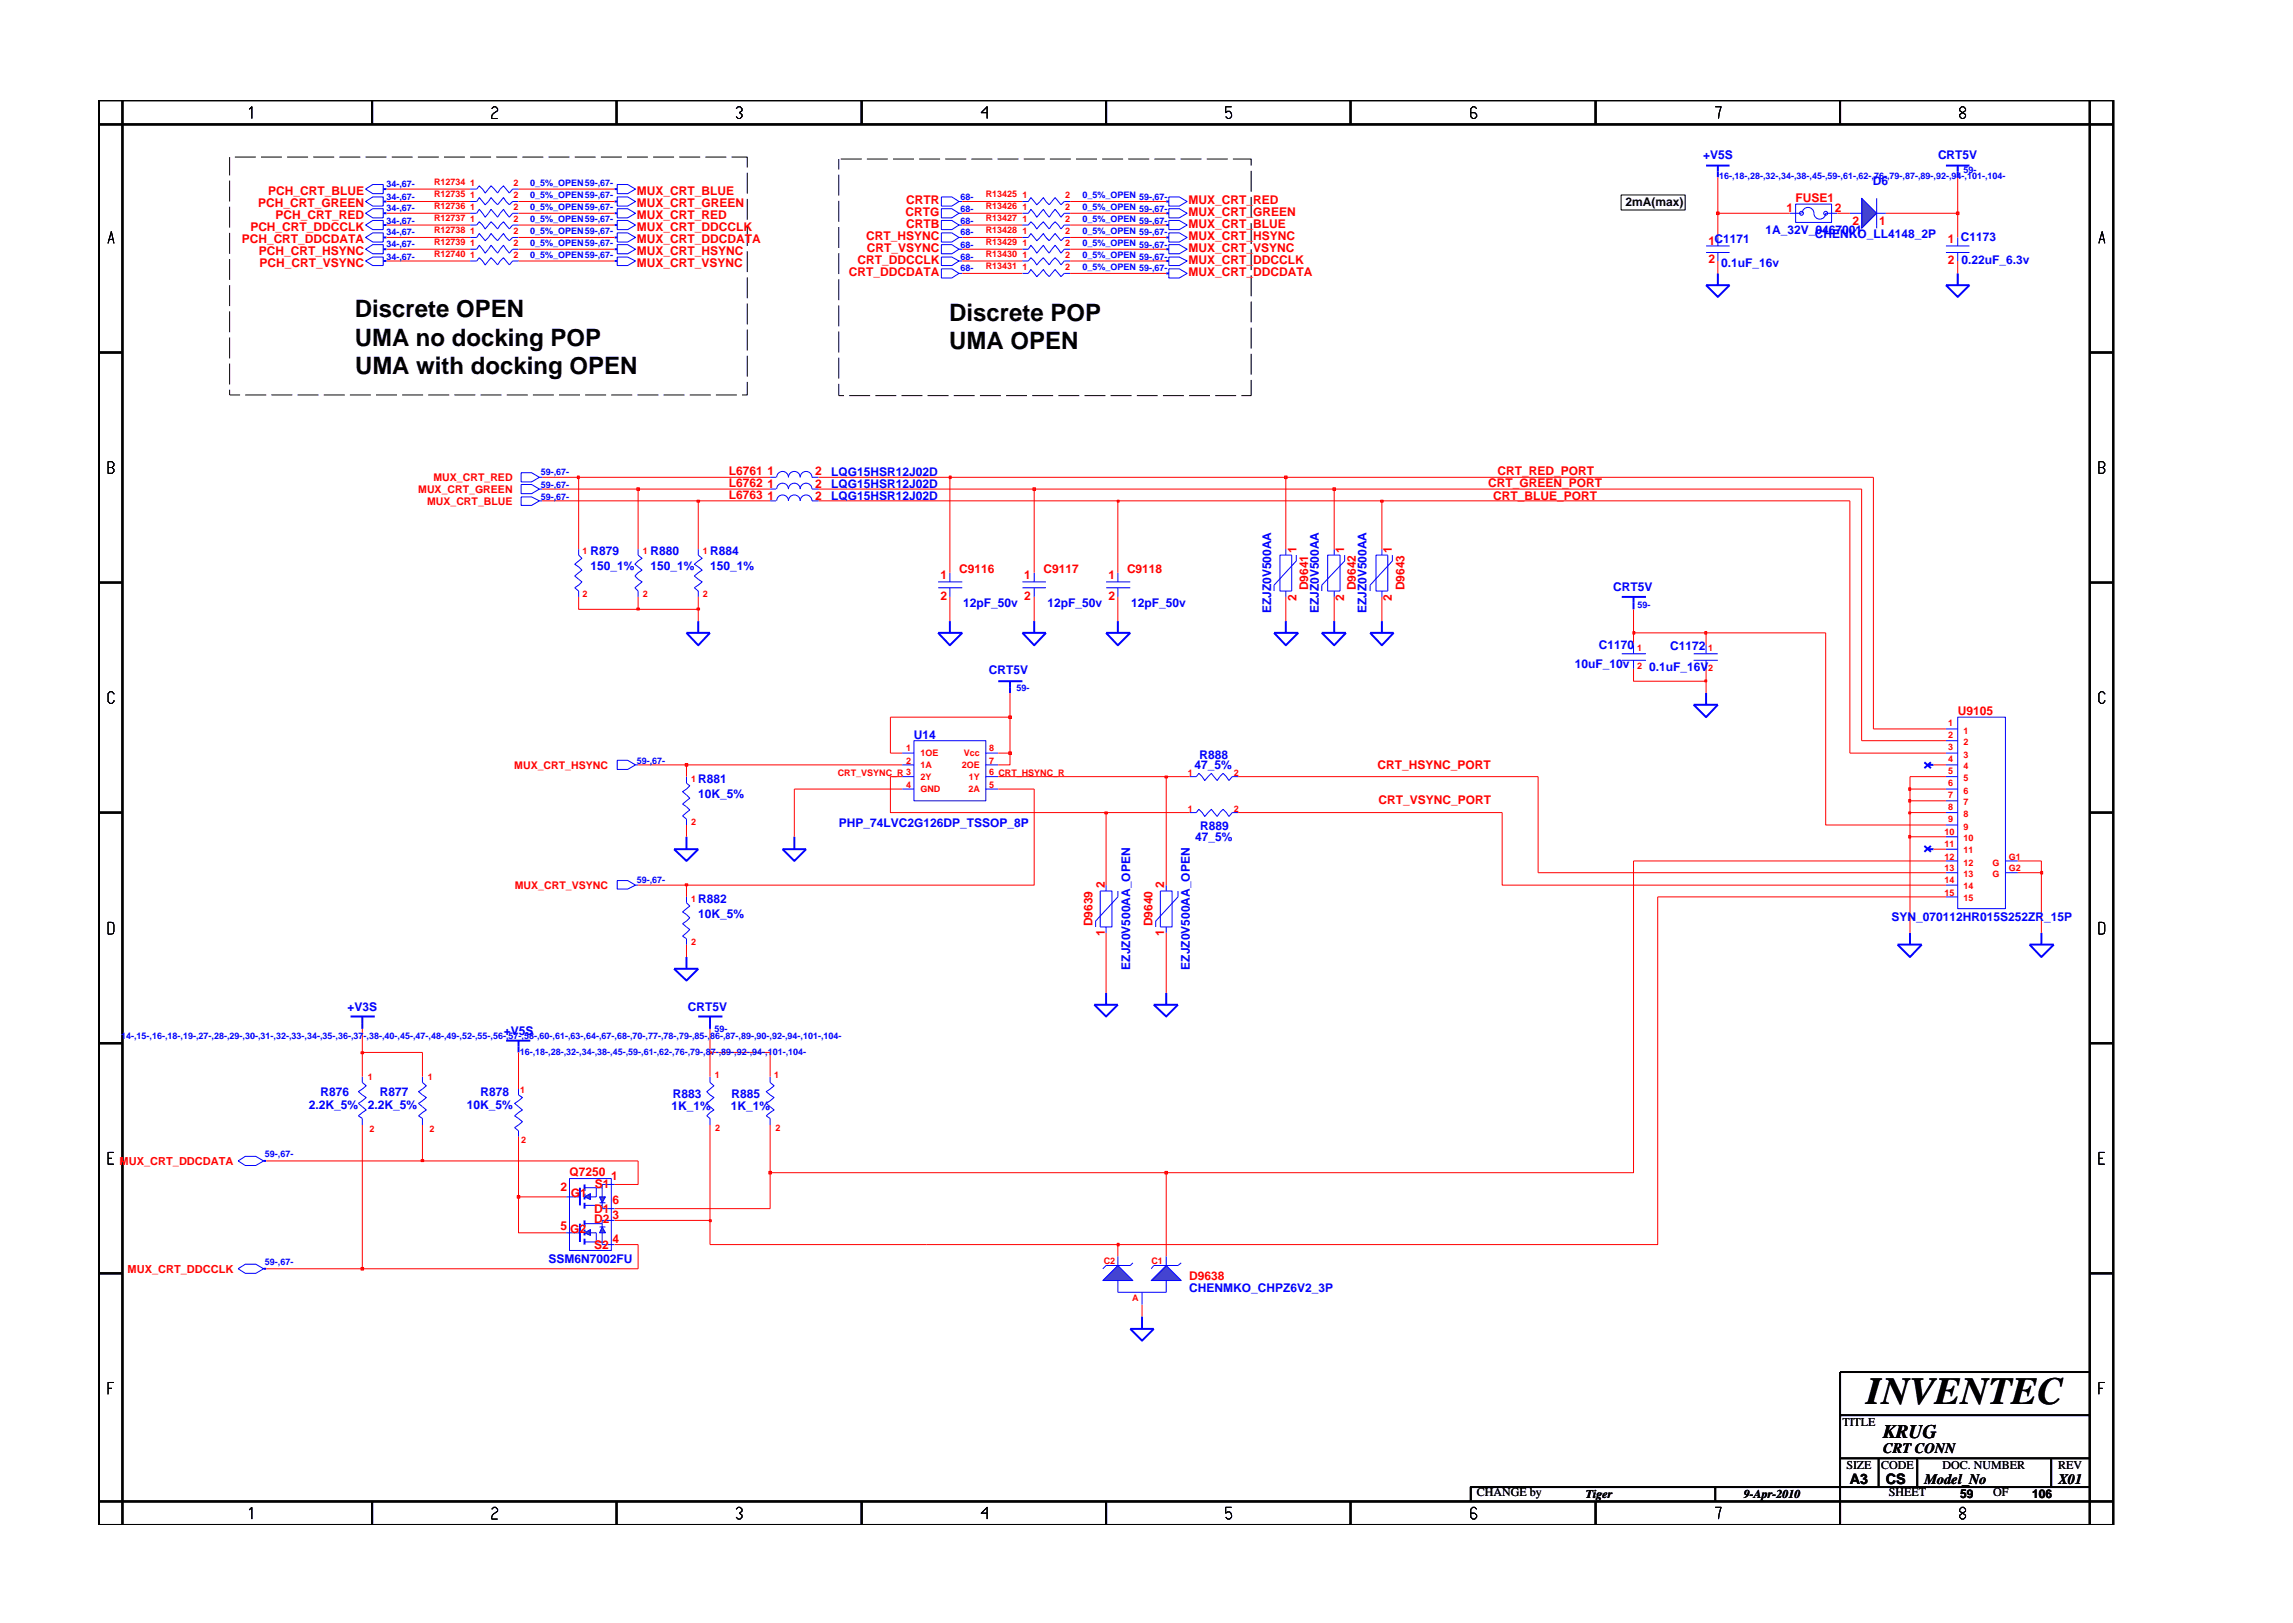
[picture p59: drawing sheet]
<svg xmlns="http://www.w3.org/2000/svg" width="297mm" height="210mm" viewBox="0 0 297 210" stroke-linecap="round" stroke-linejoin="round" font-family="sans-serif">
<defs><g id="words">
<text font-size="5" x="241.8" y="181.9">INVENTEC</text>
<g font-size="3.1">
<text x="46" y="41.1">Discrete OPEN</text>
<text x="122.9" y="41.6">Discrete POP</text>
<text x="45.9" y="44.8">UMA no docking POP</text>
<text x="123" y="45.3">UMA OPEN</text>
<text x="46" y="48.4">UMA with docking OPEN</text>
</g>
<text font-size="2.5" x="244" y="186.3">KRUG</text>
<g font-size="1.9">
<text x="244" y="188.2">CRT CONN</text>
<text x="239.6" y="192.2">A3</text>
<text x="244.3" y="192.3">CS</text>
<text x="249.3" y="192.2">Model_No</text>
<text x="266.6" y="192.2">X01</text>
</g>
<g font-size="1.6" fill="#00f">
<text x="220.6" y="20.6">+V5S</text>
<text x="251.1" y="20.6">CRT5V</text>
<text x="242.6" y="24">D6</text>
<text x="223" y="34.6">0.1uF_16v</text>
<text x="228.7" y="30.3">1A_32V_0467001</text>
<text x="235.1" y="30.8">CHENKO_LL4148_2P</text>
<text x="254.1" y="34.3">0.22uF_6.3v</text>
<text x="107.7" y="61.7">LQG15HSR12J02D</text>
<text x="107.7" y="63.2">LQG15HSR12J02D</text>
<text x="107.7" y="64.8">LQG15HSR12J02D</text>
<text x="76.5" y="71.9">R879</text>
<text x="84.3" y="71.9">R880</text>
<text x="92" y="71.9">R884</text>
<text x="76.5" y="73.9">150_1%</text>
<text x="84.3" y="73.9">150_1%</text>
<text x="92" y="73.9">150_1%</text>
<text x="209" y="76.5">CRT5V</text>
<text x="124.8" y="78.6">12pF_50v</text>
<text x="135.7" y="78.6">12pF_50v</text>
<text x="146.5" y="78.6">12pF_50v</text>
<text x="164.6" y="79.5" transform="rotate(-90 164.6 79.5)">EZJZ0V500AA</text>
<text x="170.8" y="79.5" transform="rotate(-90 170.8 79.5)">EZJZ0V500AA</text>
<text x="177" y="79.5" transform="rotate(-90 177 79.5)">EZJZ0V500AA</text>
<text x="128.1" y="87.4">CRT5V</text>
<text x="204" y="86.6">10uF_10v</text>
<text x="207.1" y="84">C1170</text>
<text x="213.6" y="86.9">0.1uF_16V</text>
<text x="216.4" y="84.2">C1172</text>
<text x="118.4" y="95.8">U14</text>
<text x="90.5" y="101.5">R881</text>
<text x="154.8" y="99.7">47_5%</text>
<text x="155.4" y="98.3">R888</text>
<text x="90.5" y="103.4">10K_5%</text>
<text x="108.7" y="107.1">PHP_74LVC2G126DP_TSSOP_8P</text>
<text x="155.5" y="107.6">R889</text>
<text x="154.8" y="108.9">47_5%</text>
<text x="90.5" y="118.9">10K_5%</text>
<text x="90.5" y="117">R882</text>
<text x="245" y="119.3">SYN_070112HR015S252ZR_15P</text>
<text x="146.4" y="125.6" transform="rotate(-90 146.4 125.6)">EZJZ0V500AA_OPEN</text>
<text x="154.1" y="125.6" transform="rotate(-90 154.1 125.6)">EZJZ0V500AA_OPEN</text>
<text x="45" y="130.9">+V3S</text>
<text x="89.1" y="131">CRT5V</text>
<text x="65.2" y="134.1">+V5S</text>
<text x="40" y="143.7">2.2K_5%</text>
<text x="41.5" y="142">R876</text>
<text x="47.6" y="143.7">2.2K_5%</text>
<text x="49.2" y="142">R877</text>
<text x="60.5" y="143.7">10K_5%</text>
<text x="62.3" y="142">R878</text>
<text x="87" y="143.7">1K_1%</text>
<text x="87.2" y="142.2">R883</text>
<text x="94.7" y="143.7">1K_1%</text>
<text x="94.8" y="142.2">R885</text>
<text x="71" y="163.6">SSM6N7002FU</text>
<text x="154" y="167.3">CHENMKO_CHPZ6V2_3P</text>
</g>
<g font-size="1.6" fill="#f00">
<text x="32.4" y="30">PCH_CRT_DDCCLK</text>
<text x="33.5" y="26.8">PCH_CRT_GREEN</text>
<text x="34.8" y="25.3">PCH_CRT_BLUE</text>
<text x="35.7" y="28.4">PCH_CRT_RED</text>
<text x="82.5" y="25.3">MUX_CRT_BLUE</text>
<text x="82.5" y="26.8">MUX_CRT_GREEN</text>
<text x="82.5" y="28.4">MUX_CRT_RED</text>
<text x="82.5" y="30">MUX_CRT_DDCCLK</text>
<text x="117.3" y="28">CRTG</text>
<text x="117.4" y="29.5">CRTB</text>
<text x="117.4" y="26.4">CRTR</text>
<text x="154" y="28">MUX_CRT_GREEN</text>
<text x="154" y="26.4">MUX_CRT_RED</text>
<text x="154" y="29.5">MUX_CRT_BLUE</text>
<text x="231.4" y="27.5">1</text>
<text x="232.6" y="26.1">FUSE1</text>
<text x="237.7" y="27.5">2</text>
<text x="240" y="29.2">2</text>
<text x="243.4" y="29.2">1</text>
<text x="31.3" y="31.5">PCH_CRT_DDCDATA</text>
<text x="33.5" y="33">PCH_CRT_HSYNC</text>
<text x="33.6" y="34.6">PCH_CRT_VSYNC</text>
<text x="82.5" y="31.5">MUX_CRT_DDCDATA</text>
<text x="82.5" y="33">MUX_CRT_HSYNC</text>
<text x="82.5" y="34.6">MUX_CRT_VSYNC</text>
<text x="110" y="35.7">CRT_DDCDATA</text>
<text x="111.1" y="34.2">CRT_DDCCLK</text>
<text x="112.2" y="31.1">CRT_HSYNC</text>
<text x="112.3" y="32.7">CRT_VSYNC</text>
<text x="154" y="32.7">MUX_CRT_VSYNC</text>
<text x="154" y="35.7">MUX_CRT_DDCDATA</text>
<text x="154" y="31.1">MUX_CRT_HSYNC</text>
<text x="154" y="34.2">MUX_CRT_DDCCLK</text>
<text x="221.3" y="31.7">1C1171</text>
<text x="221.3" y="34.1">2</text>
<text x="252.3" y="31.5">1 C1173</text>
<text x="252.3" y="34.2">2</text>
<text x="94.4" y="61.5">L6761</text>
<text x="94.4" y="63.1">L6762</text>
<text x="94.4" y="64.6">L6763</text>
<text x="99.4" y="64.7">1</text>
<text x="99.4" y="61.6">1</text>
<text x="99.4" y="63.2">1</text>
<text x="105.6" y="64.7">2</text>
<text x="105.6" y="61.6">2</text>
<text x="105.6" y="63.2">2</text>
<text x="192.8" y="63.1">CRT_GREEN_PORT</text>
<text x="193.4" y="64.8">CRT_BLUE_PORT</text>
<text x="194" y="61.6">CRT_RED_PORT</text>
<text x="168" y="71.6" transform="rotate(-90 168 71.6)">1</text>
<text x="174.1" y="71.6" transform="rotate(-90 174.1 71.6)">1</text>
<text x="180.3" y="71.6" transform="rotate(-90 180.3 71.6)">1</text>
<text x="121.8" y="75">1</text>
<text x="121.8" y="77.7">2</text>
<text x="124.2" y="74.2">C9116</text>
<text x="132.7" y="75">1</text>
<text x="132.7" y="77.7">2</text>
<text x="135.2" y="74.2">C9117</text>
<text x="143.6" y="75">1</text>
<text x="143.6" y="77.7">2</text>
<text x="146" y="74.2">C9118</text>
<text x="168" y="77.9" transform="rotate(-90 168 77.9)">2</text>
<text x="169.5" y="76.5" transform="rotate(-90 169.5 76.5)">D9641</text>
<text x="174.1" y="77.9" transform="rotate(-90 174.1 77.9)">2</text>
<text x="175.7" y="76.5" transform="rotate(-90 175.7 76.5)">D9642</text>
<text x="180.3" y="77.9" transform="rotate(-90 180.3 77.9)">2</text>
<text x="181.9" y="76.5" transform="rotate(-90 181.9 76.5)">D9643</text>
<text x="253.6" y="92.7">U9105</text>
<text x="178.5" y="99.7">CRT_HSYNC_PORT</text>
<text x="178.6" y="104.1">CRT_VSYNC_PORT</text>
<text x="143.1" y="115" transform="rotate(-90 143.1 115)">2</text>
<text x="150.8" y="115" transform="rotate(-90 150.8 115)">2</text>
<text x="141.5" y="120" transform="rotate(-90 141.5 120)">D9639</text>
<text x="143.1" y="121.3" transform="rotate(-90 143.1 121.3)">1</text>
<text x="149.3" y="120" transform="rotate(-90 149.3 120)">D9640</text>
<text x="150.8" y="121.3" transform="rotate(-90 150.8 121.3)">1</text>
<text x="72.6" y="154.2">2</text>
<text x="73.8" y="152.3">Q7250</text>
<text x="73.9" y="155">G1</text>
<text x="77.1" y="153.8">S1</text>
<text x="79.2" y="152.9">1</text>
<text x="79.4" y="155.9">6</text>
<text x="72.6" y="159.4">5</text>
<text x="73.9" y="159.7">G2</text>
<text x="77" y="161.8">S2</text>
<text x="77" y="157.1">D1</text>
<text x="77" y="158.5">D2</text>
<text x="79.4" y="161.1">4</text>
<text x="79.4" y="157.9">3</text>
<text x="154" y="165.8">D9638</text>
</g>
<g font-size="1.6">
<text x="210.6" y="26.7">2mA(max)</text>
<text x="238.7" y="184.8">TITLE</text>
<text x="239.2" y="190.4">SIZE</text>
<text x="243.7" y="190.4">CODE</text>
<text x="251.7" y="190.4">DOC. NUMBER</text>
<text x="266.6" y="190.4">REV</text>
<text x="191.3" y="193.8">CHANGE by</text>
<text x="205.4" y="194.1">Tiger</text>
<text x="225.9" y="194.1">9-Apr-2010</text>
<text x="244.7" y="193.8">SHEET</text>
<text x="253.9" y="194.1">59</text>
<text x="258.2" y="193.8">OF</text>
<text x="263.3" y="194.1">106</text>
</g>
<g font-size="1.4" fill="#f00">
<text x="54.2" y="63.9">MUX_CRT_GREEN</text>
<text x="55.3" y="65.4">MUX_CRT_BLUE</text>
<text x="56.2" y="62.3">MUX_CRT_RED</text>
<text x="66.6" y="99.6">MUX_CRT_HSYNC</text>
<text x="66.7" y="115.2">MUX_CRT_VSYNC</text>
<text x="15.5" y="150.9">MUX_CRT_DDCDATA</text>
<text x="16.5" y="164.9">MUX_CRT_DDCCLK</text>
</g>
<g font-size="1.2" fill="#f00">
<text x="56.2" y="24">R12734</text>
<text x="56.2" y="27.1">R12736</text>
<text x="56.2" y="28.6">R12737</text>
<text x="56.2" y="25.5">R12735</text>
<text x="60.9" y="27.2">1</text>
<text x="60.9" y="24.2">1</text>
<text x="60.9" y="28.8">1</text>
<text x="60.9" y="25.7">1</text>
<text x="66.5" y="27.2">2</text>
<text x="66.5" y="24.2">2</text>
<text x="66.5" y="28.8">2</text>
<text x="66.5" y="25.7">2</text>
<text x="127.7" y="28.6">R13427</text>
<text x="127.7" y="27.1">R13426</text>
<text x="127.7" y="25.5">R13425</text>
<text x="132.4" y="28.8">1</text>
<text x="132.4" y="27.2">1</text>
<text x="132.4" y="25.7">1</text>
<text x="138" y="28.8">2</text>
<text x="138" y="27.2">2</text>
<text x="138" y="25.7">2</text>
<text x="56.2" y="33.3">R12740</text>
<text x="56.2" y="31.8">R12739</text>
<text x="56.2" y="30.2">R12738</text>
<text x="60.9" y="31.9">1</text>
<text x="60.9" y="33.5">1</text>
<text x="60.9" y="30.3">1</text>
<text x="66.5" y="31.9">2</text>
<text x="66.5" y="33.5">2</text>
<text x="66.5" y="30.3">2</text>
<text x="127.7" y="34.8">R13431</text>
<text x="127.7" y="33.3">R13430</text>
<text x="127.7" y="30.2">R13428</text>
<text x="127.7" y="31.8">R13429</text>
<text x="132.4" y="35">1</text>
<text x="132.4" y="30.3">1</text>
<text x="132.4" y="33.5">1</text>
<text x="132.4" y="31.9">1</text>
<text x="138" y="35">2</text>
<text x="138" y="30.3">2</text>
<text x="138" y="33.5">2</text>
<text x="138" y="31.9">2</text>
<text x="75.5" y="71.7">1</text>
<text x="83.3" y="71.7">1</text>
<text x="91" y="71.7">1</text>
<text x="75.5" y="77.3">2</text>
<text x="83.3" y="77.3">2</text>
<text x="91" y="77.3">2</text>
<text x="212.1" y="84.3">1</text>
<text x="212.1" y="86.6">2</text>
<text x="221.3" y="84.3">1</text>
<text x="221.3" y="87">2</text>
<text x="252.4" y="95.6">2</text>
<text x="252.4" y="94">1</text>
<text x="254.4" y="95">1</text>
<text x="89.5" y="101.3">1</text>
<text x="108.5" y="100.5">CRT_VSYNC_R 3</text>
<text x="117.4" y="98.9">2</text>
<text x="117.4" y="97.3">1</text>
<text x="119.2" y="99.5">1A</text>
<text x="119.2" y="98">1OE</text>
<text x="119.2" y="101">2Y</text>
<text x="124.6" y="99.5">2OE</text>
<text x="124.9" y="98">Vcc</text>
<text x="125.5" y="101">1Y</text>
<text x="128.1" y="100.4">6 CRT_HSYNC_R</text>
<text x="128.1" y="98.9">7</text>
<text x="128.1" y="97.3">8</text>
<text x="153.9" y="100.5">1</text>
<text x="159.8" y="100.5">2</text>
<text x="252.4" y="98.7">4</text>
<text x="252.4" y="100.3">5</text>
<text x="252.4" y="101.8">6</text>
<text x="252.4" y="97.1">3</text>
<text x="254.4" y="99.7">4</text>
<text x="254.4" y="101.2">5</text>
<text x="254.4" y="96.5">2</text>
<text x="254.4" y="98.2">3</text>
<text x="89.5" y="106.9">2</text>
<text x="117.4" y="102.1">4</text>
<text x="119.2" y="102.6">GND</text>
<text x="125.5" y="102.6">2A</text>
<text x="128.1" y="102.1">5</text>
<text x="153.9" y="105.2">1</text>
<text x="159.8" y="105.2">2</text>
<text x="252.4" y="103.4">7</text>
<text x="252.4" y="104.9">8</text>
<text x="252.4" y="106.5">9</text>
<text x="254.4" y="102.8">6</text>
<text x="254.4" y="104.3">7</text>
<text x="254.4" y="105.9">8</text>
<text x="254.4" y="107.5">9</text>
<text x="251.9" y="108.2">10</text>
<text x="251.9" y="109.8">11</text>
<text x="251.9" y="111.4">12</text>
<text x="251.9" y="112.9">13</text>
<text x="254.4" y="109">10</text>
<text x="254.4" y="110.5">11</text>
<text x="254.4" y="112.1">12</text>
<text x="254.4" y="113.7">13</text>
<text x="258.1" y="112.1">G</text>
<text x="258.1" y="113.7">G</text>
<text x="260.2" y="111.4">G1</text>
<text x="260.2" y="112.9">G2</text>
<text x="89.5" y="116.9">1</text>
<text x="251.9" y="114.4">14</text>
<text x="251.9" y="116">15</text>
<text x="254.4" y="115.2">14</text>
<text x="254.4" y="116.8">15</text>
<text x="89.5" y="122.4">2</text>
<text x="47.6" y="139.9">1</text>
<text x="55.4" y="139.9">1</text>
<text x="67.4" y="141.6">1</text>
<text x="92.6" y="139.6">1</text>
<text x="100.3" y="139.6">1</text>
<text x="47.9" y="146.7">2</text>
<text x="55.7" y="146.7">2</text>
<text x="67.5" y="148.1">2</text>
<text x="92.7" y="146.5">2</text>
<text x="100.4" y="146.5">2</text>
<text x="143" y="163.8">C2</text>
<text x="149.2" y="163.8">C1</text>
<text x="146.7" y="168.6">A</text>
</g>
<g font-size="1.2" fill="#00f">
<text x="222.7" y="23.2">16-,18-,28-,32-,34-,38-,45-,59-,61-,62-,76-,79-,87-,89-,92-,94-,101-,104-</text>
<text x="254.4" y="22.5">59-</text>
<text x="50.1" y="29">34-,67-</text>
<text x="50.1" y="24.2">34-,67-</text>
<text x="50.1" y="27.4">34-,67-</text>
<text x="50.1" y="25.9">34-,67-</text>
<text x="68.7" y="28.8">0_5%_OPEN59-,67-</text>
<text x="68.7" y="27.2">0_5%_OPEN59-,67-</text>
<text x="68.7" y="24.1">0_5%_OPEN59-,67-</text>
<text x="68.7" y="25.7">0_5%_OPEN59-,67-</text>
<text x="124.4" y="25.9">68-</text>
<text x="124.4" y="29">68-</text>
<text x="124.4" y="27.5">68-</text>
<text x="140.2" y="28.8">0_5%_OPEN 59-,67-</text>
<text x="140.2" y="27.2">0_5%_OPEN 59-,67-</text>
<text x="140.2" y="25.7">0_5%_OPEN 59-,67-</text>
<text x="50.1" y="32">34-,67-</text>
<text x="50.1" y="33.6">34-,67-</text>
<text x="50.1" y="30.5">34-,67-</text>
<text x="68.7" y="31.9">0_5%_OPEN59-,67-</text>
<text x="68.7" y="33.5">0_5%_OPEN59-,67-</text>
<text x="68.7" y="30.3">0_5%_OPEN59-,67-</text>
<text x="124.4" y="35.2">68-</text>
<text x="124.4" y="33.6">68-</text>
<text x="124.4" y="32.1">68-</text>
<text x="124.4" y="30.5">68-</text>
<text x="140.2" y="30.3">0_5%_OPEN 59-,67-</text>
<text x="140.2" y="33.5">0_5%_OPEN 59-,67-</text>
<text x="140.2" y="31.9">0_5%_OPEN 59-,67-</text>
<text x="140.2" y="35">0_5%_OPEN 59-,67-</text>
<text x="70" y="61.6">59-,67-</text>
<text x="70" y="64.7">59-,67-</text>
<text x="70" y="63.2">59-,67-</text>
<text x="212.1" y="78.8">59-</text>
<text x="131.7" y="89.5">59-</text>
<text x="82.5" y="98.9">59-,67-</text>
<text x="82.5" y="114.4">59-,67-</text>
<text x="15.7" y="134.6">14-,15-,16-,18-,19-,27-,28-,29-,30-,31-,32-,33-,34-,35-,36-,37-,38-,40-,45-,47-,48-,49-,52-,55-,56-,57-,58-,60-,61-,63-,64-,67-,68-,70-,77-,78-,79-,85-,86-,87-,89-,90-,92-,94-,101-,104-</text>
<text x="67.3" y="136.7">16-,18-,28-,32-,34-,38-,45-,59-,61-,62-,76-,79-,87-,89-,92-,94-,101-,104-</text>
<text x="92.6" y="133.6">59-</text>
<text x="34.3" y="149.9">59-,67-</text>
<text x="34.3" y="163.9">59-,67-</text>
</g>
</g></defs>
<g fill="none" stroke="#00f" stroke-width=".13">
<path d="M47.4 32.3l.9-.6h1.3v1.2h-1.3zM47.4 29.2l.9-.6h1.3v1.1h-1.3zM60.9 29.2h.9l.3-.5 .8 1 .7-1 .9 1 .7-1 .8 1 .4-.5h.8M60.9 24.5h.9l.3-.4 .8 .9 .7-.9 .9 .9 .7-.9 .8 .9 .4-.5h.8M60.9 27.6h.9l.3-.5 .8 1 .7-1 .9 1 .7-1 .8 1 .4-.5h.8M80 27h1.3l1 .6-1 .6h-1.3zM80 23.9h1.3l1 .6-1 .6h-1.3zM121.9 31.7h1.4l.9 .6-.9 .6h-1.4zM124.2 32.3h.5M132.4 27.6h.8l.3-.5 .8 1 .9-1 .7 1 .8-1 .7 1 .5-.5h.7M132.4 30.8h.8l.3-.5 .8 .9 .9-.9 .7 .9 .8-.9 .7 .9 .5-.4h.7M151.4 30.2h1.4l1 .6-1 .6h-1.4z"/>
<path d="M151.4 31.7h1.4l1 .6-1 .6h-1.4zM151.4 25.5h1.4l1 .6-1 .6h-1.4zM252.1 31.9h3M252.1 32.7h3M253.6 30.8v1.1M253.6 32.7v1.1M67.5 62.8h1.4l1 .6-1 .6h-1.4zM69.9 63.4h.3M90.5 71.1v.8l.5 .4-1.1 .8 1.1 .8-1.1 .7 1.1 .8-1.1 .7 .6 .5v.7M165.8 71.9h1.5v4.7h-1.5zM166.6 71.1v.8M166.6 76.6v.7"/>
<path d="M167.9 71.9v.8l-2.9 3.1v.8M80 98.5h1.3l1 .6-1 .6h-1.3zM82.3 99.1h.4M116.9 99.1h1.5M116.9 97.6h1.5M118.4 96h9.3v7.7h-9.3zM127.7 99.1h1.6M127.7 97.6h1.6M88.9 100.6v.9l.5 .3-1 .8 1 .8-1 .8 1 .7-1 .8 .5 .4v.8M88.9 116.2v.8l.5 .4-1 .7 1 .8-1 .8 1 .7-1 .9 .5 .3v.8M116.9 100.6h1.5M116.9 102.2h1.5"/>
<path d="M127.7 100.6h1.6M127.7 102.2h1.6M142.5 115.4h1.5v4.7h-1.5zM143.3 114.7v.7M144.8 115.4v.8l-2.9 3.1v.8M92 139.5v.7l.5 .5-.9 .7 .9 .8-.9 .7 .9 .9-.9 .8 .4 .3v.8M143.3 120.1v.7M30.8 150.4l1-.6h1.3l1 .6-1 .6h-1.3zM151.1 162.8v1.1M151.1 165.9v1.5M153 163.6l-.4 .3h-3.1l-.4 .5"/>
</g>
<g fill="none" stroke="#00f" stroke-width=".25">
<path d="M49.6 32.3h.5M49.6 29.2h.5M79.6 27.6h.4M79.6 24.5h.4M151.1 30.8h.3M151.1 32.3h.3M151.1 26.1h.3M221 36.9h3.1l-1.6 1.6zM222.5 35.4v1.5M252.1 36.9h3l-1.5 1.6zM252.1 21.4h3M253.6 21.4v1.6"/>
<path d="M253.6 35.4v1.5M121.5 82h3.2l-1.7 1.6zM123 80.5v1.5M165 82h3.2l-1.6 1.6zM166.6 80.5v1.5M177.5 82h3l-1.5 1.6zM179 80.5v1.5M219.4 91.3h3.1l-1.5 1.6zM221 89.8v1.5M65.6 134.8h3.1M67.2 134.8v1.5M87.3 125.5h3.2l-1.6 1.5z"/>
<path d="M88.9 124v1.5M90.5 131.7h3.1M92 131.7v1.6M34.1 150.4h.4"/>
</g>
<path d="M151.1 163.9l1.9 2h-3.9z" fill="#3c3cc8"/>
<path d="M144.8 162.8v1.1M144.8 165.9v1.5M146.8 163.6l-.4 .3h-3.1l-.4 .5M151.1 163.9l1.9 2h-3.9z" fill="none" stroke="#00f" stroke-width=".13"/>
<path d="M144.8 163.9l2 2h-3.9z" fill="#3c3cc8"/>
<path d="M80 33.3h1.3l1 .5-1 .6h-1.3zM239.6 27.6h1.6M243.1 27.6h1.2M243.1 25.7v3.9M154.1 105.3h.9l.3-.5 .8 1 .8-1 .8 1 .7-1 .8 1 .4-.5h.8M144.8 163.9l2 2h-3.9zM144.8 167.4h6.3M147.9 167.4v1.6" fill="none" stroke="#00f" stroke-width=".13"/>
<path d="M79.6 33.8h.4" fill="none" stroke="#00f" stroke-width=".25"/>
<path d="M241.2 25.7l1.9 1.9-1.9 2z" fill="#3c3cc8"/>
<g fill="none" stroke="#00f" stroke-width=".13">
<path d="M47.4 33.8l.9-.5h1.3v1.1h-1.3zM47.4 26.1l.9-.6h1.3v1.2h-1.3zM47.4 27.6l.9-.6h1.3v1.2h-1.3zM47.4 24.5l.9-.6h1.3v1.2h-1.3zM47.4 30.8l.9-.6h1.3v1.2h-1.3zM60.9 26.1h.9l.3-.5 .8 .9 .7-.9 .9 .9 .7-.9 .8 .9 .4-.4h.8M60.9 30.8h.9l.3-.5 .8 .9 .7-.9 .9 .9 .7-.9 .8 .9 .4-.4h.8M60.9 33.8h.9l.3-.4 .8 .9 .7-.9 .9 .9 .7-.9 .8 .9 .4-.5h.8M60.9 32.3h.9l.3-.5 .8 1 .7-1 .9 1 .7-1 .8 1 .4-.5h.8M80 25.5h1.3l1 .6-1 .6h-1.3zM80 30.2h1.3l1 .6-1 .6h-1.3zM80 31.7h1.3l1 .6-1 .6h-1.3z"/>
<path d="M80 28.6h1.3l1 .6-1 .5h-1.3zM121.9 33.3h1.4l.9 .5-.9 .6h-1.4zM121.9 25.5h1.4l.9 .6-.9 .6h-1.4zM121.9 27h1.4l.9 .6-.9 .6h-1.4zM121.9 30.2h1.4l.9 .6-.9 .6h-1.4zM121.9 34.8h1.4l.9 .6-.9 .6h-1.4zM124.2 33.8h.5M124.2 26.1h.5M124.2 27.6h.5M124.2 30.8h.5M124.2 35.4h.5M132.4 26.1h.8l.3-.5 .8 .9 .9-.9 .7 .9 .8-.9 .7 .9 .5-.4h.7"/>
<path d="M132.4 33.8h.8l.3-.4 .8 .9 .9-.9 .7 .9 .8-.9 .7 .9 .5-.5h.7M132.4 35.4h.8l.3-.5 .8 .9 .9-.9 .7 .9 .8-.9 .7 .9 .5-.4h.7M132.4 29.2h.8l.3-.5 .8 1 .9-1 .7 1 .8-1 .7 1 .5-.5h.7M132.4 32.3h.8l.3-.5 .8 1 .9-1 .7 1 .8-1 .7 1 .5-.5h.7M151.4 33.3h1.4l1 .5-1 .6h-1.4zM151.4 28.6h1.4l1 .6-1 .5h-1.4zM151.4 27h1.4l1 .6-1 .6h-1.4zM151.4 34.8h1.4l1 .6-1 .6h-1.4zM221 31.9h3.1M221 32.7h3.1M222.5 30.8v1.1M222.5 32.7v1.1"/>
<path d="M231.8 27.6h1.6M232.6 26.4h4.7v2.4h-4.7zM233.5 27.6a.76 .76 0 0 1 .7-.7 .76 .76 0 0 1 .8 .7 .76 .76 0 0 0 .7 .8 .76 .76 0 0 0 .8-.8h1.5M241.2 25.7l1.9 1.9-1.9 2zM67.5 61.2h1.4l1 .6-1 .6h-1.4zM67.5 64.4h1.4l1 .5-1 .6h-1.4zM69.9 61.8h.3M69.9 64.9h.3M75 71.1v.8l.4 .4-.9 .8 .9 .8-.9 .7 .9 .8-.9 .7 .5 .5v.7M82.7 71.1v.8l.5 .4-1 .8 1 .8-1 .7 1 .8-1 .7 .5 .5v.7M99.8 63.4h.7M99.8 61.8h.7"/>
<path d="M99.8 64.9h.7M100.6 63.4a.76 .76 0 0 1 .8-.8 .76 .76 0 0 1 .7 .8 .76 .76 0 0 1 .8-.8 .76 .76 0 0 1 .8 .8 .76 .76 0 0 1 .7-.8 .76 .76 0 0 1 .8 .8h.8M100.6 61.8a.76 .76 0 0 1 .8-.7 .76 .76 0 0 1 .7 .7 .76 .76 0 0 1 .8-.7 .76 .76 0 0 1 .8 .7 .76 .76 0 0 1 .7-.7 .76 .76 0 0 1 .8 .7h.8M100.6 64.9a.76 .76 0 0 1 .8-.8 .76 .76 0 0 1 .7 .8 .76 .76 0 0 1 .8-.8 .76 .76 0 0 1 .8 .8 .76 .76 0 0 1 .7-.8 .76 .76 0 0 1 .8 .8h.8M121.5 75.4h3.2M121.5 76.1h3.2M123 74.2v1.2M123 76.1v1.2M132.4 75.4h3.1M132.4 76.1h3.1M134 74.2v1.2M134 76.1v1.2"/>
<path d="M143.3 75.4h3.1M143.3 76.1h3.1M144.8 74.2v1.2M144.8 76.1v1.2M178.3 71.9h1.5v4.7h-1.5zM179 71.1v.8M179 76.6v.7M180.4 71.9v.8l-2.9 3.1v.8M210.1 84.7h3.1M210.1 85.5h3.1M211.6 83.6v1.1M211.6 85.5v1.1"/>
<path d="M219.4 84.7h3.1M219.4 85.5h3.1M221 83.6v1.1M221 85.5v1.1M252.1 96h1.5M252.1 94.4h1.5M252.1 99.1h1.5M252.1 97.6h1.5M253.6 92.9h6.2v24.8h-6.2zM80 114.1h1.3l1 .6-1 .5h-1.3zM82.3 114.7h.4M150.3 115.4h1.5v4.7h-1.5z"/>
<path d="M151.1 114.7v.7M152.6 115.4v.8l-2.9 3.1v.8M154.1 100.6h.9l.3-.4 .8 .9 .8-.9 .8 .9 .7-.9 .8 .9 .4-.5h.8M252.1 100.6h1.5M252.1 114.7h1.5M252.1 102.2h1.5M252.1 105.3h1.5M252.1 103.7h1.5M252.1 108.4h1.5M252.1 106.9h1.5M252.1 111.5h1.5M252.1 110h1.5"/>
<path d="M252.1 113.1h1.5M252.1 116.2h1.5M259.8 111.5h1.6M259.8 113.1h1.6M46.9 139.5v.7l.5 .5-1 .7 1 .8-1 .7 1 .9-1 .8 .5 .3v.8M54.7 139.5v.7l.5 .5-1 .7 1 .8-1 .7 1 .9-1 .8 .5 .3v.8M99.8 139.5v.7l.5 .5-1 .7 1 .8-1 .7 1 .9-1 .8 .5 .3v.8M151.1 120.1v.7M67.2 141.1v.7l.5 .4-1 .7 1 .9-1 .8 1 .7-1 .8 .5 .4v.8M73.3 159.7h1.8M30.8 164.4l1-.6h1.3l1 .6-1 .6h-1.3z"/>
<circle cx="233.4" cy="27.6" r=".25"/>
<circle cx="236.5" cy="27.6" r=".25"/>
</g>
<g fill="none" stroke="#00f" stroke-width=".25">
<path d="M49.6 26.1h.5M49.6 33.8h.5M49.6 30.8h.5M49.6 27.6h.5M49.6 24.5h.5M79.6 26.1h.4M79.6 30.8h.4M79.6 29.2h.4M79.6 32.3h.4M151.1 33.8h.3M151.1 29.2h.3M151.1 27.6h.3"/>
<path d="M151.1 35.4h.3M221 21.4h3.1M222.5 21.4v1.6M210.1 77.3h3.1M211.6 77.3v1.6M88.9 82h3.1l-1.5 1.6zM90.5 80.5v1.5M129.3 88.3h3.1M130.8 88.3v1.5M132.4 82h3.1l-1.5 1.6zM134 80.5v1.5M143.3 82h3.1l-1.6 1.6z"/>
<path d="M144.8 80.5v1.5M171.2 82h3.2l-1.6 1.6zM172.8 80.5v1.5M249.3 98.7l.8 .8M249.7 99.1h.8M250.1 98.7l-.8 .8M87.3 110h3.2l-1.6 1.5zM88.9 108.4v1.6M101.4 110h3l-1.5 1.5zM102.9 108.4v1.6M249.3 109.6l.8 .7M249.7 110h.8"/>
<path d="M250.1 109.6l-.8 .7M45.4 131.7h3.1M46.9 131.7v1.6M141.8 130.2h3l-1.5 1.5zM143.3 128.6v1.6M149.5 130.2h3.1l-1.5 1.5zM151.1 128.6v1.6M245.8 122.4h3.1l-1.5 1.6zM247.4 120.8v1.6M262.9 122.4h3.2l-1.7 1.6zM264.4 120.8v1.6M75.1 158.5v2.4"/>
<path d="M34.1 164.4h.4M146.4 172.2h3.1l-1.6 1.5zM147.9 170.5v1.7"/>
</g>
<path d="M78 158.9l.4 .8h-.7z" fill="#3c3cc8"/>
<path d="M77.7 158.9h.7M78 158.9l.4 .8h-.7z" fill="none" stroke="#00f" stroke-width=".13"/>
<path d="M75.7 159.7l.8-.4v.7z" fill="#3c3cc8"/>
<path d="M73.3 155.1h1.8M75.7 159.7l.8-.4v.7zM75.7 158.5h2.3M76.5 159.7h.7v1.2M78 159.7v1.5h1.6M79.6 158.1h-1.6v.8M75.7 160.9h2.3" fill="none" stroke="#00f" stroke-width=".13"/>
<path d="M75.1 153.9v2.3M75.7 158.1v.8M75.7 159.3v.7M75.7 160.5v.7" fill="none" stroke="#00f" stroke-width=".25"/>
<path d="M77.7 155.1h.7l-.4 .7z" fill="#3c3cc8"/>
<path d="M77.7 155.1h.7l-.4 .7zM77.7 155.8h.7" fill="none" stroke="#00f" stroke-width=".13"/>
<path d="M75.7 155.1l.8-.5v.8z" fill="#3c3cc8"/>
<g fill="none" stroke="#00f" stroke-width=".13">
<path d="M121.9 28.6h1.4l.9 .6-.9 .5h-1.4zM124.2 29.2h.5M172 71.9h1.6v4.7h-1.6zM172.8 71.1v.8M172.8 76.6v.7M174.2 71.9v.8l-3 3.1v.8M73.8 152.7h5.4v9.3h-5.4zM75.7 155.1l.8-.5v.8zM75.7 153.9h2.3M75.7 156.2h2.3M77.2 153.9v1.2h-.7M78 155.8v.8h1.6"/>
<path d="M79.6 153.4h-1.6v1.7"/>
</g>
<path d="M75.7 153.4v.9M75.7 154.6v.8M75.7 155.8v.8" fill="none" stroke="#00f" stroke-width=".25"/>
<path d="M34.5 164.4h12.4M147.9 169v1.5" fill="none" stroke="#f00" stroke-width=".13"/>
<path d="M46.8 164.2h.3v.3h-.3z" fill="#8e2323"/>
<path d="M46.9 145.7v18.7h35.8v-3.2h-3.1M92 158.1v3.1h52.8v1.6M151.1 151.9v10.9M46.8 164.2h.3v.3h-.3z" fill="none" stroke="#f00" stroke-width=".13"/>
<path d="M144.7 161.1h.3v.3h-.3z" fill="#8e2323"/>
<path d="M214.7 116.2v45h-69.9M67.2 155.1v4.6h6.1M79.6 158.1h12.4M144.7 161.1h.3v.3h-.3z" fill="none" stroke="#f00" stroke-width=".13"/>
<path d="M91.9 158h.2v.3h-.2z" fill-rule="evenodd" fill="#8e2323"/>
<path d="M91.9 158h.2v.3h-.2zM92 145.7v12.4M99.8 151.9v4.7h-20.2" fill="none" stroke="#f00" stroke-width=".13"/>
<path d="M67 154.9h.3v.3h-.3z" fill-rule="evenodd" fill="#8e2323"/>
<path d="M67 154.9h.3v.3h-.3zM67.2 147.3v7.8h6.1M82.7 150.4v3h-3.1" fill="none" stroke="#f00" stroke-width=".13"/>
<path d="M99.6 151.8h.3v.3h-.3z" fill="#8e2323"/>
<path d="M99.6 151.8h.3v.3h-.3zM99.8 145.7v6.2h51.3" fill="none" stroke="#f00" stroke-width=".13"/>
<path d="M150.9 151.8h.3v.3h-.3z" fill="#8e2323"/>
<path d="M211.6 111.5v40.4h-60.5M34.5 150.4h20.2M150.9 151.8h.3v.3h-.3z" fill="none" stroke="#f00" stroke-width=".13"/>
<path d="M54.6 150.2h.3v.3h-.3z" fill-rule="evenodd" fill="#8e2323"/>
<path d="M46.9 136.3v3.2M54.7 136.3v3.2M67.2 136.3v4.8M92 136.3v3.2M99.8 136.3v3.2M54.6 150.2h.3v.3h-.3zM54.7 145.7v4.7h28" fill="none" stroke="#f00" stroke-width=".13"/>
<path d="M46.8 136.3h.3v.2h-.3z" fill="#8e2323"/>
<path d="M46.8 136.3h.3v.2h-.3zM46.9 133.3v3h7.8" fill="none" stroke="#f00" stroke-width=".13"/>
<path d="M91.9 136.3h.2v.2h-.2z" fill="#8e2323"/>
<path d="M82.7 114.7h6.2v1.5M214.7 116.2h37.4M247.4 108.4v12.4M264.4 113.1v7.7M88.9 122.4v1.6M91.9 136.3h.2v.2h-.2zM92 133.3v3h7.8M143.3 120.8v7.8M151.1 120.8v7.8" fill="none" stroke="#f00" stroke-width=".13"/>
<path d="M88.8 114.5h.3v.3h-.3z" fill-rule="evenodd" fill="#8e2323"/>
<path d="M88.8 114.5h.3v.3h-.3zM134 102.2v12.5h-45.1M143.3 105.3v9.4M151.1 100.6v14.1M194.6 105.3v9.4h57.5M199.2 100.6v12.5h52.9M261.4 113.1h3" fill="none" stroke="#f00" stroke-width=".13"/>
<path d="M264.4 112.9h.2v.3h-.2z" fill="#8e2323"/>
<path d="M88.9 106.9v1.5M102.9 102.2v6.2M211.6 111.5h40.5M250.5 110h1.6M261.4 111.5h3v1.6M264.4 112.9h.2v.3h-.2z" fill="none" stroke="#f00" stroke-width=".13"/>
<path d="M247.3 108.2h.2v.4h-.2z" fill="#8e2323"/>
<path d="M236.5 82v24.9h15.6M115.3 100.6v4.7h28M247.3 108.2h.2v.4h-.2zM247.4 105.3v3.1h4.7" fill="none" stroke="#f00" stroke-width=".13"/>
<path d="M143.1 105.2h.4v.2h-.4z" fill-rule="evenodd" fill="#8e2323"/>
<path d="M143.1 105.2h.4v.2h-.4zM143.3 105.3h10.8M160.4 105.3h34.2" fill="none" stroke="#f00" stroke-width=".13"/>
<path d="M247.3 105.2h.2v.2h-.2z" fill-rule="evenodd" fill="#8e2323"/>
<path d="M247.3 105.2h.2v.2h-.2zM247.4 103.7v1.6h4.7" fill="none" stroke="#f00" stroke-width=".13"/>
<path d="M247.3 103.6h.2v.3h-.2z" fill="#8e2323"/>
<path d="M102.9 102.2h14M129.3 102.2h4.7M247.3 103.6h.2v.3h-.2zM247.4 102.2v1.5h4.7" fill="none" stroke="#f00" stroke-width=".13"/>
<path d="M247.3 102.1h.2v.3h-.2z" fill="#8e2323"/>
<path d="M88.9 99.1v1.5M115.3 100.6h1.6M129.3 100.6h21.8M247.3 102.1h.2v.3h-.2zM247.4 100.6v1.6h4.7" fill="none" stroke="#f00" stroke-width=".13"/>
<path d="M150.9 100.5h.3v.3h-.3z" fill-rule="evenodd" fill="#8e2323"/>
<path d="M82.7 99.1h6.2M150.9 100.5h.3v.3h-.3zM151.1 100.6h3M160.4 100.6h38.8M247.4 100.6h4.7" fill="none" stroke="#f00" stroke-width=".13"/>
<path d="M88.8 98.9h.3v.4h-.3z" fill="#8e2323"/>
<path d="M88.8 98.9h.3v.4h-.3zM88.9 99.1h28M115.3 92.9v4.7h1.6M129.3 97.6h1.5v1.5h-1.5M250.5 99.1h1.6" fill="none" stroke="#f00" stroke-width=".13"/>
<path d="M130.7 97.4h.3v.3h-.3z" fill="#8e2323"/>
<path d="M239.6 64.9v32.7h12.5M241.2 63.4v32.6h10.9M242.7 61.8v32.6h9.4M115.3 92.9h15.5v4.7M130.7 97.4h.3v.3h-.3z" fill="none" stroke="#f00" stroke-width=".13"/>
<path d="M130.7 92.7h.3v.4h-.3z" fill="#8e2323"/>
<path d="M130.7 92.7h.3v.4h-.3zM130.8 89.8v3.1M211.6 86.6v1.7h9.4v1.5" fill="none" stroke="#f00" stroke-width=".13"/>
<path d="M220.8 88.1h.3v.2h-.3z" fill="#8e2323"/>
<path d="M211.6 82v1.6M220.8 88.1h.3v.2h-.3zM221 82v1.6M221 86.6v1.7" fill="none" stroke="#f00" stroke-width=".13"/>
<path d="M211.5 81.8h.3v.4h-.3z" fill="#8e2323"/>
<path d="M211.6 78.9v3.1h9.4M211.5 81.8h.3v.4h-.3z" fill="none" stroke="#f00" stroke-width=".13"/>
<path d="M220.8 81.8h.3v.4h-.3z" fill="#8e2323"/>
<path d="M75 77.3v1.6h7.7M90.5 78.9v1.6M123 77.3v3.2M134 77.3v3.2M144.8 77.3v3.2M166.6 77.3v3.2M172.8 77.3v3.2M179 77.3v3.2M220.8 81.8h.3v.4h-.3zM221 82h15.5" fill="none" stroke="#f00" stroke-width=".13"/>
<path d="M82.5 78.8h.3v.2h-.3z" fill-rule="evenodd" fill="#8e2323"/>
<path d="M82.5 78.8h.3v.2h-.3zM82.7 77.3v1.6h7.8" fill="none" stroke="#f00" stroke-width=".13"/>
<path d="M90.3 78.8h.3v.2h-.3z" fill-rule="evenodd" fill="#8e2323"/>
<path d="M70.2 64.9h20.3v6.2M75 61.8v9.3M82.7 63.4v7.7M90.3 78.8h.3v.2h-.3zM90.5 77.3v1.6M123 61.8v12.4M134 63.4v10.8M144.8 64.9v9.3M166.6 61.8v9.3M172.8 63.4v7.7M179 64.9v6.2" fill="none" stroke="#f00" stroke-width=".13"/>
<path d="M90.3 64.8h.3v.3h-.3z" fill-rule="evenodd" fill="#8e2323"/>
<path d="M90.3 64.8h.3v.3h-.3zM90.5 64.9h9.3M106 64.9h38.8" fill="none" stroke="#f00" stroke-width=".13"/>
<path d="M144.7 64.8h.3v.3h-.3z" fill="#8e2323"/>
<path d="M144.7 64.8h.3v.3h-.3zM144.8 64.9h34.2" fill="none" stroke="#f00" stroke-width=".13"/>
<path d="M178.8 64.8h.4v.3h-.4z" fill="#8e2323"/>
<path d="M70.2 63.4h12.5M178.8 64.8h.4v.3h-.4zM179 64.9h60.6" fill="none" stroke="#f00" stroke-width=".13"/>
<path d="M82.5 63.2h.3v.3h-.3z" fill-rule="evenodd" fill="#8e2323"/>
<path d="M82.5 63.2h.3v.3h-.3zM82.7 63.4h17.1M106 63.4h28" fill="none" stroke="#f00" stroke-width=".13"/>
<path d="M133.8 63.2h.3v.3h-.3z" fill-rule="evenodd" fill="#8e2323"/>
<path d="M133.8 63.2h.3v.3h-.3zM134 63.4h38.8" fill="none" stroke="#f00" stroke-width=".13"/>
<path d="M172.7 63.2h.3v.3h-.3z" fill="#8e2323"/>
<path d="M70.2 61.8h4.8M172.7 63.2h.3v.3h-.3zM172.8 63.4h68.4" fill="none" stroke="#f00" stroke-width=".13"/>
<path d="M74.8 61.7h.2v.3h-.2z" fill-rule="evenodd" fill="#8e2323"/>
<path d="M74.8 61.7h.2v.3h-.2zM75 61.8h24.8M106 61.8h17" fill="none" stroke="#f00" stroke-width=".13"/>
<path d="M123 61.7h.2v.3h-.2z" fill-rule="evenodd" fill="#8e2323"/>
<path d="M123 61.7h.2v.3h-.2zM123 61.8h43.6" fill="none" stroke="#f00" stroke-width=".13"/>
<path d="M166.4 61.7h.3v.3h-.3z" fill-rule="evenodd" fill="#8e2323"/>
<g fill="none" stroke="#f00" stroke-width=".13">
<path d="M50.1 33.8h10.8M50.1 32.3h10.8M50.1 30.8h10.8M50.1 29.2h10.8M50.1 27.6h10.8M67.2 33.8h12.4M67.2 32.3h12.4M67.2 30.8h12.4M67.2 29.2h12.4M67.2 27.6h12.4M124.7 35.4h7.7M124.7 33.8h7.7"/>
<path d="M124.7 32.3h7.7M124.7 30.8h7.7M124.7 29.2h7.7M124.7 27.6h7.7M138.6 35.4h12.5M138.6 33.8h12.5M138.6 32.3h12.5M138.6 30.8h12.5M138.6 29.2h12.5M138.6 27.6h12.5M222.5 27.6v3.2M222.5 33.8v1.6"/>
<path d="M253.6 27.6v3.2M253.6 33.8v1.6M166.4 61.7h.3v.3h-.3zM166.6 61.8h76.1"/>
</g>
<path d="M222.4 27.5h.3v.3h-.3z" fill="#8e2323"/>
<path d="M222.4 27.5h.3v.3h-.3zM222.5 23v4.6h9.3M238 27.6h1.6M244.3 27.6h9.3" fill="none" stroke="#f00" stroke-width=".13"/>
<path d="M253.4 27.5h.4v.3h-.4z" fill="#8e2323"/>
<path d="M50.1 26.1h10.8M50.1 24.5h10.8M67.2 26.1h12.4M67.2 24.5h12.4M124.7 26.1h7.7M138.6 26.1h12.5M253.4 27.5h.4v.3h-.4zM253.6 23v4.6" fill="none" stroke="#f00" stroke-width=".13"/>
<g fill="none" stroke="#000" stroke-width=".25">
<path d="M12.8 13h261v184.6h-261zM12.8 16.1h261M15.9 13v184.6M48.2 13v3.1M79.9 13v3.1M111.6 13v3.1M143.3 13v3.1M174.9 13v3.1M206.7 13v3.1M238.4 13v3.1M270.7 13v184.6M12.8 45.7h3.1"/>
<path d="M270.7 45.7h3.1M12.8 75.5h3.1M270.7 75.5h3.1M12.8 105.3h3.1M270.7 105.3h3.1M12.8 135.2h3.1M270.7 135.2h3.1M12.8 165h3.1M270.7 165h3.1M270.7 177.7h-32.3v19.9M12.8 194.5h261M48.2 194.5v3.1"/>
<path d="M79.9 194.5v3.1M111.6 194.5v3.1M143.3 194.5v3.1M174.9 194.5v3.1M206.7 194.5v3.1M222.2 192.6v1.9M238.4 183.3h32.3M238.4 188.9h32.3M243.4 188.9v3.7M248.4 188.9v3.7M265.7 188.9v3.7M270.7 192.6h-80.2v1.9"/>
</g>
<g fill="none" stroke="#000" stroke-width=".13">
<path d="M32.6 13.8v1.6v-1.6l-.3 .4zM64 13.8l-.3 .3 .3-.3h.2l.3 .3v.2l-.7 .5-.1 .6h.8h-.8l.1-.6 .7-.5v-.2l-.3-.3zM95.6 13.8l-.2 .3 .2-.3h.3l.2 .3v.2l-.3 .3 .3 .2v.3l-.2 .3h-.3l-.2-.3 .2 .3h.3l.2-.3v-.3l-.3-.2 .3-.3v-.2l-.2-.3zM127.9 14.6h-.8l.8-.8v1.6M158.8 13.8h.7h-.7v.8l.2-.2a.5 .5 0 0 1 .5 .7l-.2 .3h-.3l-.2-.3 .2 .3h.3l.2-.3a.5 .5 0 0 0-.5-.7l-.2 .2zM190.8 13.8h.2l.3 .3-.3-.3h-.2l-.3 .3v1l.3 .3h.2l.3-.3v-.3l-.3-.2h-.5h.5l.3 .2v.3l-.3 .3h-.2l-.3-.3v-1zM222.2 13.8h.8l-.4 1.6 .4-1.6zM254.1 13.8l-.2 .3v.2l.7 .5v.3l-.2 .3h-.3l-.2-.3v-.3l.7-.5v-.2l-.2-.3zM14 31.5l.4-1.5 .4 1.5M14.1 31h.6M29.7 20.3v2.4M29.7 23.4v2.7"/>
<path d="M29.7 26.8v2.7M29.7 30.2v2.7M29.7 33.6v2.7M29.7 36.9v2.8M30.4 20.3h2.7M33.8 20.3h2.7M37.2 20.3h2.7M40.6 20.3h2.7M44 20.3h2.7M47.4 20.3h2.7M50.7 20.3h2.8M54.1 20.3h2.7"/>
<path d="M57.5 20.3h2.7M60.9 20.3h2.7M64.3 20.3h2.7M67.7 20.3h2.7M71.1 20.3h2.7M74.5 20.3h2.7M77.8 20.3h2.7M81.2 20.3h2.7M84.6 20.3h2.7M88 20.3h2.7M91.4 20.3h2.7M94.8 20.3h2v1.4"/>
<path d="M96.8 22.4v2.7M96.8 25.8v2.7M96.8 29.2v2.7M96.8 32.5v2.7M96.8 35.9v2.7M96.8 39.3v2.7M108.7 20.6v1.4M108.7 22.6v2.7M108.7 26v2.7M108.7 29.4v2.7M108.7 32.8v2.7M108.7 36.2v2.7"/>
<path d="M108.7 39.6v2.7M108.9 20.6h2.7M112.3 20.6h2.7M115.7 20.6h2.7M119.1 20.6h2.7M122.5 20.6h2.7M125.8 20.6h2.8M129.2 20.6h2.7M132.6 20.6h2.7M136 20.6h2.7M139.4 20.6h2.7M142.8 20.6h2.7"/>
<path d="M146.2 20.6h2.7M149.5 20.6h2.8M152.9 20.6h2.7M156.3 20.6h2.7M159.7 20.6h2.4v.8M162.1 22.1v2.7M162.1 25.5v2.7M162.1 28.9v2.7M162.1 32.3v2.7M162.1 35.7v2.7M162.1 39.1v2.7M210 25.3h8.3v1.9h-8.3z"/>
<path d="M271.9 31.5l.4-1.5 .4 1.5M272 31h.6M14 59.8h.5l.3 .3v.2l-.3 .3 .3 .2v.3l-.3 .2h-.5zM29.7 50.5v.7h1.4M29.7 40.3v2.7M29.7 43.7v2.7M29.7 47.1v2.7M31.8 51.2h2.7M35.2 51.2h2.7M38.6 51.2h2.7M41.9 51.2h2.7M45.3 51.2h2.7"/>
<path d="M48.7 51.2h2.7M52.1 51.2h2.7M55.5 51.2h2.7M58.9 51.2h2.7M62.3 51.2h2.7M65.6 51.2h2.8M69 51.2h2.7M72.4 51.2h2.7M75.8 51.2h2.7M79.2 51.2h2.7M82.6 51.2h2.7M86 51.2h2.7"/>
<path d="M89.4 51.2h2.7M92.7 51.2h2.7M96.8 49.5v1.7h-.7M96.8 42.7v2.7M96.8 46.1v2.7M108.7 49.7v1.6h.6M108.7 43v2.7M108.7 46.3v2.8M110 51.3h2.7M113.4 51.3h2.7M116.8 51.3h2.7M120.2 51.3h2.7"/>
<path d="M123.6 51.3h2.7M126.9 51.3h2.8M130.3 51.3h2.7M133.7 51.3h2.7M137.1 51.3h2.7M140.5 51.3h2.7M143.9 51.3h2.7M147.3 51.3h2.7M150.7 51.3h2.7M154 51.3h2.7M157.4 51.3h2.7M162.1 49.2v2.1h-1.3"/>
<path d="M162.1 42.4v2.8M162.1 45.8v2.7M14 60.6h.5M271.9 60.6h.5l.3-.3v-.2l-.3-.3h-.5v1.5h.5l.3-.2v-.3l-.3-.2M14.8 89.9l-.3-.3h-.2l-.3 .3v1l.3 .2h.2l.3-.2v-.2M271.9 89.9l.2-.3h.3l.3 .3-.3-.3h-.3l-.2 .3v1l.2 .2h.3l.3-.2v-.2v.2l-.3 .2h-.3l-.2-.2zM14 119.5l.7 .1 .1 .2-.1 1.1-.7 .1zM271.9 119.5l.7 .1 .1 .2-.1 1.1-.7 .1zM14 150.1h.5M14.8 149.3h-.8v1.5h.8M271.9 150.1h.5M272.7 149.3h-.8v1.5h.8"/>
<path d="M14 179.9h.5M14.8 179.1h-.8v1.5M271.9 179.9h.5M272.7 179.1h-.8v1.5M32.3 195.6l.3-.3v1.5M64 195.3l-.3 .2 .3-.2h.2l.3 .2v.3l-.7 .5-.1 .5h.8h-.8l.1-.5 .7-.5v-.3l-.3-.2zM95.6 195.3l-.2 .2 .2-.2h.3l.2 .2v.3l-.3 .2 .3 .3v.2l-.2 .3h-.3l-.2-.3 .2 .3h.3l.2-.3v-.2l-.3-.3 .3-.2v-.3l-.2-.2zM127.9 196h-.8l.8-.7v1.5M158.8 195.3h.7h-.7v.7l.2-.1a.5 .5 0 0 1 .5 .6l-.2 .3h-.3l-.2-.3 .2 .3h.3l.2-.3a.5 .5 0 0 0-.5-.6l-.2 .1zM190.8 195.3h.2l.3 .2-.3-.2h-.2l-.3 .2v1l.3 .3h.2l.3-.3v-.2l-.3-.3h-.5h.5l.3 .3v.2l-.3 .3h-.2l-.3-.3v-1zM222.2 195.3h.8l-.4 1.5 .4-1.5zM254.1 195.3l-.2 .2v.3l.7 .5v.2l-.2 .3h-.3l-.2-.3v-.2l.7-.5v-.3l-.2-.2z"/>
</g>
<use href="#words"/>
</svg>
